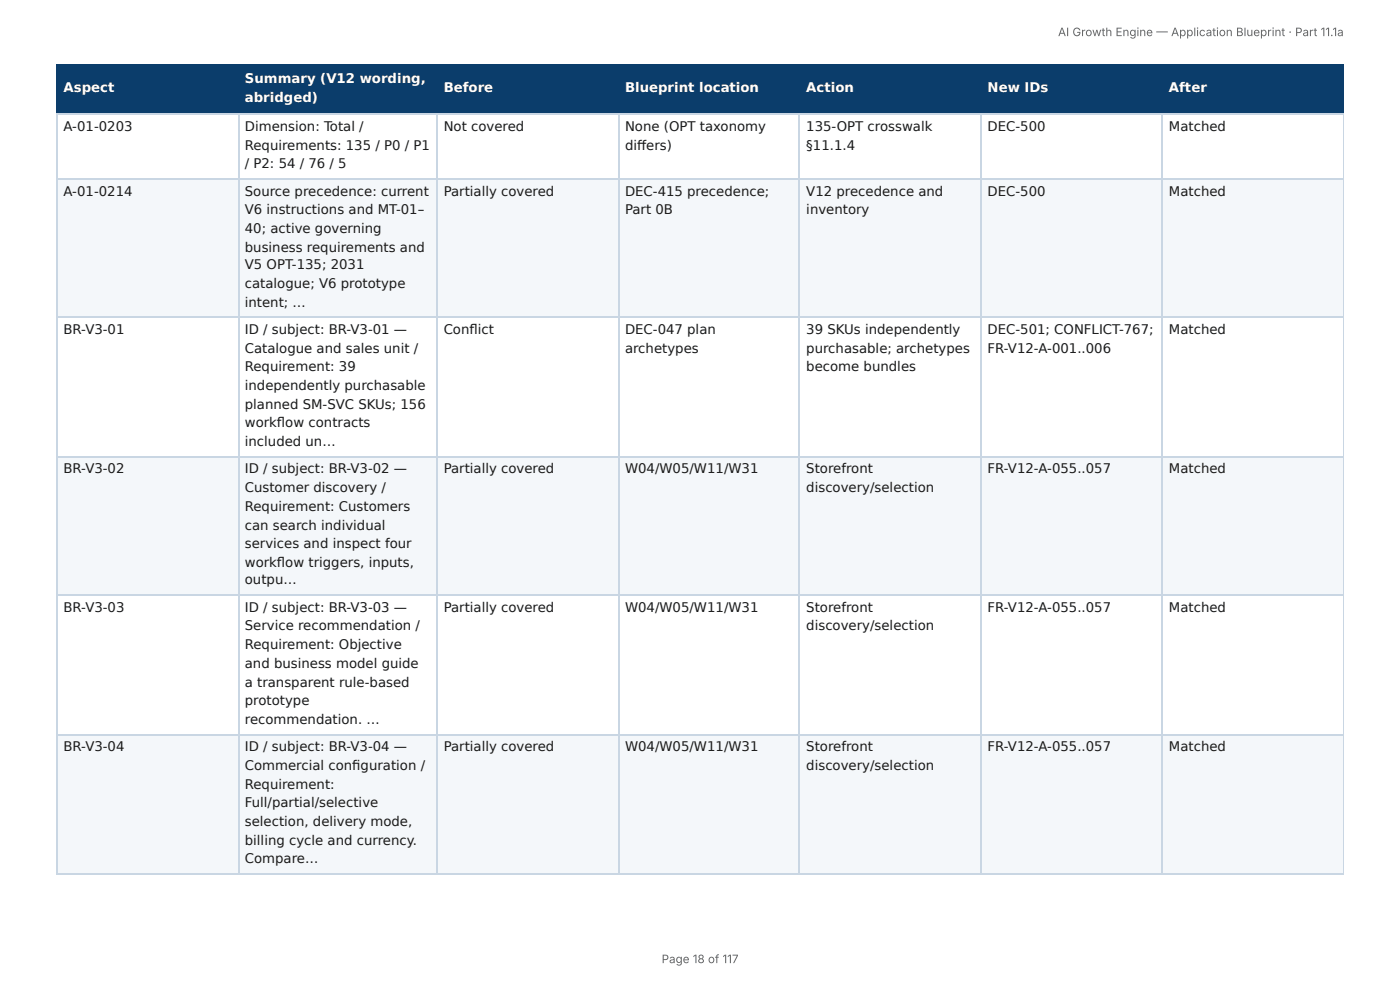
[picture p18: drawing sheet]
<svg xmlns="http://www.w3.org/2000/svg" width="297mm" height="210mm" viewBox="0 0 297 210" stroke-linecap="round" stroke-linejoin="round" font-family="sans-serif">
<defs><g id="words">
<g font-size="2.8" fill="#fff">
<text x="52" y="17.7">Summary (V12 wording,</text>
<text x="13.5" y="19.6">Aspect</text>
<text x="52" y="21.7">abridged)</text>
<text x="94.2" y="19.6">Before</text>
<text x="132.7" y="19.6">Blueprint location</text>
<text x="171.3" y="19.6">Action</text>
<text x="209.8" y="19.6">New IDs</text>
<text x="248.3" y="19.6">After</text>
</g>
<g font-size="2.8" fill="#1a1a1a">
<text x="13.5" y="27.8">A-01-0203</text>
<text x="52" y="27.8">Dimension: Total /</text>
<text x="94.2" y="27.8">Not covered</text>
<text x="132.7" y="27.8">None (OPT taxonomy</text>
<text x="171.3" y="27.8">135-OPT crosswalk</text>
<text x="209.8" y="27.8">DEC-500</text>
<text x="248.3" y="27.8">Matched</text>
<text x="52" y="31.8">Requirements: 135 / P0 / P1</text>
<text x="52" y="35.7">/ P2: 54 / 76 / 5</text>
<text x="132.7" y="31.8">diff ers)</text>
<text x="171.3" y="31.8">§11.1.4</text>
<text x="13.5" y="41.5">A-01-0214</text>
<text x="52" y="41.5">Source precedence: current</text>
<text x="94.2" y="41.5">Partially covered</text>
<text x="132.7" y="41.5">DEC-415 precedence;</text>
<text x="171.3" y="41.5">V12 precedence and</text>
<text x="209.8" y="41.5">DEC-500</text>
<text x="248.3" y="41.5">Matched</text>
<text x="52" y="45.5">V6 instructions and MT-01–</text>
<text x="132.7" y="45.5">Part 0B</text>
<text x="171.3" y="45.5">inventory</text>
<text x="52" y="49.5">40; active governing</text>
<text x="52" y="53.4">business requirements and</text>
<text x="52" y="57.2">V5 OPT-135; 2031</text>
<text x="52" y="61.1">catalogue; V6 prototype</text>
<text x="52" y="65.1">intent; …</text>
<text x="13.5" y="70.9">BR-V3-01</text>
<text x="52" y="70.9">ID / subject: BR-V3-01 —</text>
<text x="94.2" y="70.9">Confl ict</text>
<text x="132.7" y="70.9">DEC-047 plan</text>
<text x="171.3" y="70.9">39 SKUs independently</text>
<text x="209.8" y="70.9">DEC-501; CONFLICT-767;</text>
<text x="248.3" y="70.9">Matched</text>
<text x="52" y="74.9">Catalogue and sales unit /</text>
<text x="132.7" y="74.9">archetypes</text>
<text x="171.3" y="74.9">purchasable; archetypes</text>
<text x="209.8" y="74.9">FR-V12-A-001..006</text>
<text x="52" y="78.8">Requirement: 39</text>
<text x="52" y="82.8">independently purchasable</text>
<text x="171.3" y="78.8">become bundles</text>
<text x="52" y="86.8">planned SM-SVC SKUs; 156</text>
<text x="52" y="90.8">workfl ow contracts</text>
<text x="52" y="94.7">included un…</text>
<text x="13.5" y="100.5">BR-V3-02</text>
<text x="52" y="100.5">ID / subject: BR-V3-02 —</text>
<text x="94.2" y="100.5">Partially covered</text>
<text x="132.7" y="100.5">W04/W05/W11/W31</text>
<text x="171.3" y="100.5">Storefront</text>
<text x="209.8" y="100.5">FR-V12-A-055..057</text>
<text x="248.3" y="100.5">Matched</text>
<text x="52" y="104.5">Customer discovery /</text>
<text x="171.3" y="104.5">discovery/selection</text>
<text x="52" y="108.5">Requirement: Customers</text>
<text x="52" y="112.4">can search individual</text>
<text x="52" y="116.4">services and inspect four</text>
<text x="52" y="120.4">workfl ow triggers, inputs,</text>
<text x="52" y="124.1">outpu…</text>
<text x="13.5" y="129.9">BR-V3-03</text>
<text x="52" y="129.9">ID / subject: BR-V3-03 —</text>
<text x="94.2" y="129.9">Partially covered</text>
<text x="132.7" y="129.9">W04/W05/W11/W31</text>
<text x="171.3" y="129.9">Storefront</text>
<text x="209.8" y="129.9">FR-V12-A-055..057</text>
<text x="248.3" y="129.9">Matched</text>
<text x="52" y="133.9">Service recommendation /</text>
<text x="52" y="137.8">Requirement: Objective</text>
<text x="171.3" y="133.9">discovery/selection</text>
<text x="52" y="141.8">and business model guide</text>
<text x="52" y="145.8">a transparent rule-based</text>
<text x="52" y="149.8">prototype</text>
<text x="52" y="153.7">recommendation. …</text>
<text x="13.5" y="159.5">BR-V3-04</text>
<text x="52" y="159.5">ID / subject: BR-V3-04 —</text>
<text x="94.2" y="159.5">Partially covered</text>
<text x="132.7" y="159.5">W04/W05/W11/W31</text>
<text x="171.3" y="159.5">Storefront</text>
<text x="209.8" y="159.5">FR-V12-A-055..057</text>
<text x="248.3" y="159.5">Matched</text>
<text x="52" y="163.5">Commercial confi guration /</text>
<text x="52" y="167.5">Requirement:</text>
<text x="171.3" y="163.5">discovery/selection</text>
<text x="52" y="171.5">Full/partial/selective</text>
<text x="52" y="175.4">selection, delivery mode,</text>
<text x="52" y="179.4">billing cycle and currency.</text>
<text x="52" y="183.4">Compare…</text>
</g>
<g font-size="2.5" fill="#666">
<text x="224.7" y="7.7">AI Growth Engine — Application Blueprint · Part 11.1a</text>
<text x="140.5" y="204.5">Page 18 of 117</text>
</g>
</g></defs>
<g fill="#0b3d6b">
<path d="M12.2 14h38.3v10.1h-38.3z"/>
<path d="M50.5 14h42.4v10.1h-42.4z"/>
<path d="M92.9 14h38.3v10.1h-38.3z"/>
<path d="M131.2 14h38.7v10.1h-38.7z"/>
<path d="M169.9 14h38.3v10.1h-38.3z"/>
<path d="M208.2 14h38.7v10.1h-38.7z"/>
<path d="M246.9 14h38.5v10.1h-38.5z"/>
</g>
<g fill="#f4f7fa">
<path d="M12.2 37.8h38.3v29.7h-38.3z"/>
<path d="M50.5 37.8h42.4v29.7h-42.4z"/>
<path d="M92.9 37.8h38.3v29.7h-38.3z"/>
<path d="M131.2 37.8h38.7v29.7h-38.7z"/>
<path d="M169.9 37.8h38.3v29.7h-38.3z"/>
<path d="M208.2 37.8h38.7v29.7h-38.7z"/>
<path d="M246.9 37.8h38.5v29.7h-38.5z"/>
<path d="M12.2 96.8h38.3v29.7h-38.3z"/>
<path d="M50.5 96.8h42.4v29.7h-42.4z"/>
<path d="M92.9 96.8h38.3v29.7h-38.3z"/>
<path d="M131.2 96.8h38.7v29.7h-38.7z"/>
<path d="M169.9 96.8h38.3v29.7h-38.3z"/>
<path d="M208.2 96.8h38.7v29.7h-38.7z"/>
<path d="M246.9 96.8h38.5v29.7h-38.5z"/>
<path d="M12.2 155.8h38.3v29.7h-38.3z"/>
<path d="M50.5 155.8h42.4v29.7h-42.4z"/>
<path d="M92.9 155.8h38.3v29.7h-38.3z"/>
<path d="M131.2 155.8h38.7v29.7h-38.7z"/>
<path d="M169.9 155.8h38.3v29.7h-38.3z"/>
<path d="M208.2 155.8h38.7v29.7h-38.7z"/>
<path d="M246.9 155.8h38.5v29.7h-38.5z"/>
</g>
<path d="M11.9 13.9h273.5M12 13.8v10.5M50.7 13.8v10.5M92.7 13.8v10.5M131.4 13.8v10.5M169.7 13.8v10.5M208.4 13.8v10.5M246.7 13.8v10.5M11.9 24.2h273.5" fill="none" stroke="#0b3d6b" stroke-width=".26"/>
<path d="M285.3 13.8v10.5" fill="none" stroke="#0b3d6b" stroke-width=".21"/>
<g fill="none" stroke="#c9d6e3" stroke-width=".26">
<path d="M11.9 24.2h273.5M11.9 38h273.5M12 24.3v161.2M50.7 24.3v161.2M92.7 24.3v161.2M131.4 24.3v161.2M169.7 24.3v161.2M208.4 24.3v161.2M246.7 24.3v161.2M11.9 67.3h273.5M11.9 97h273.5M11.9 126.3h273.5"/>
<path d="M11.9 156h273.5M11.9 185.6h273.5"/>
</g>
<path d="M285.3 24.3v161.2" fill="none" stroke="#c9d6e3" stroke-width=".21"/>
<use href="#words"/>
</svg>
